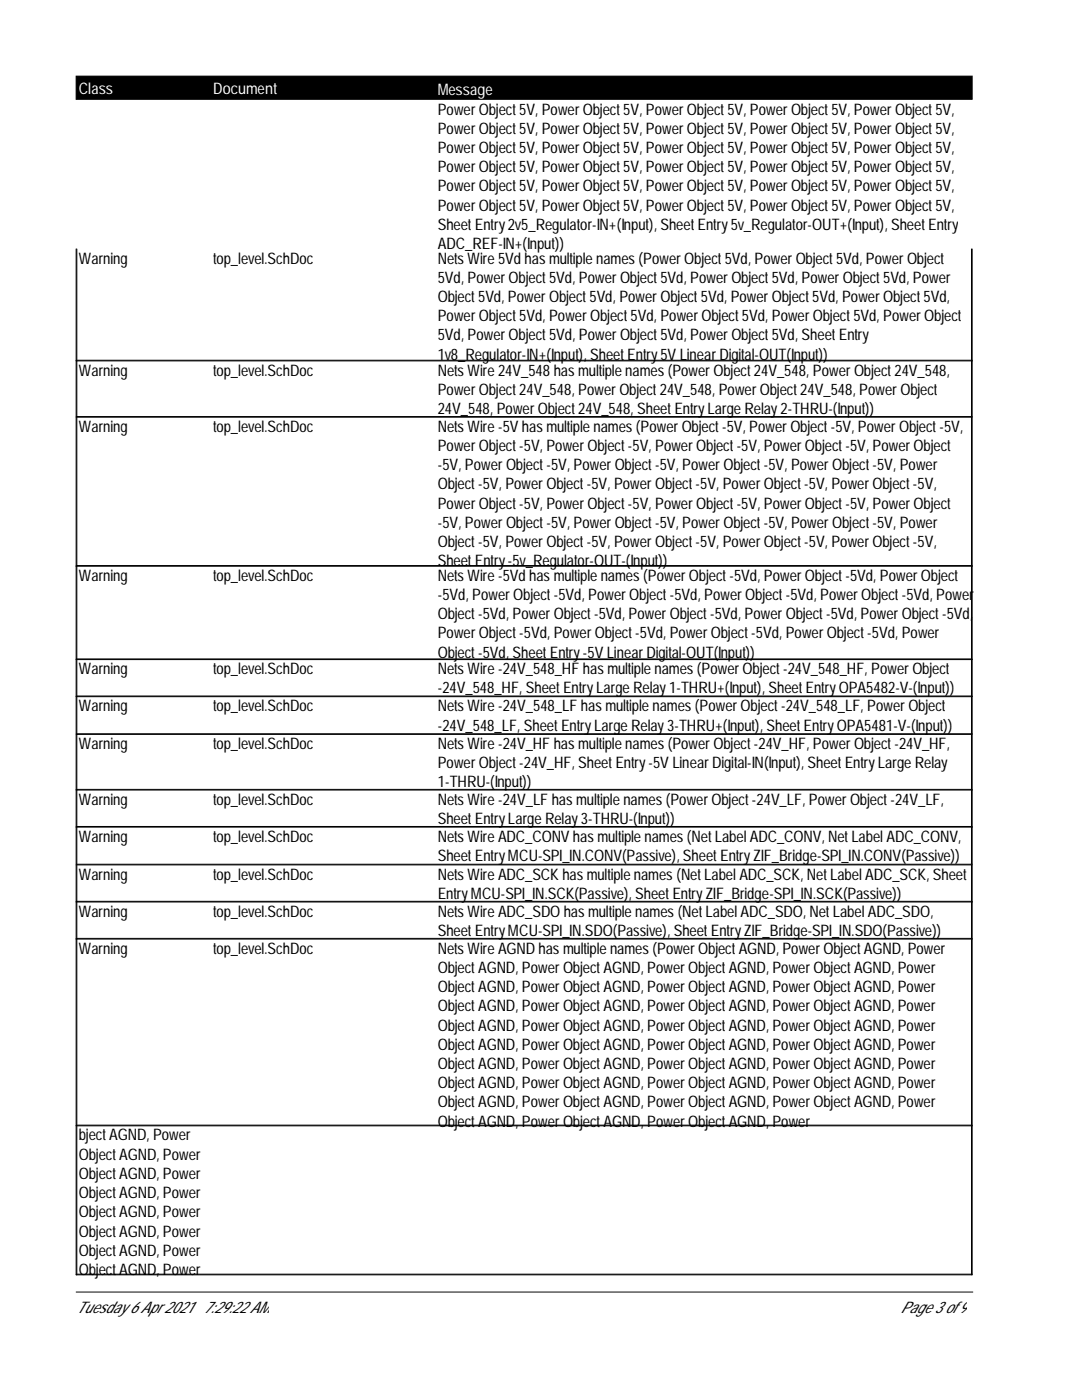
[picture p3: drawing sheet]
<svg xmlns="http://www.w3.org/2000/svg" width="216mm" height="279mm" viewBox="0 0 216 279" stroke-linecap="round" stroke-linejoin="round" font-family="sans-serif">
<defs><g id="words">
<g font-size="3.2" fill="#fff">
<text x="15.7" y="18.7">Class</text>
<text x="42.5" y="18.7">Document</text>
<text x="87.3" y="18.9">Message</text>
</g>
<g font-size="3.2">
<text x="87.3" y="22.9">PowerObject5V, PowerObject5V, PowerObject5V, PowerObject5V, PowerObject5V,</text>
<text x="87.3" y="26.7">PowerObject5V, PowerObject5V, PowerObject5V, PowerObject5V, PowerObject5V,</text>
<text x="87.3" y="30.5">PowerObject5V, PowerObject5V, PowerObject5V, PowerObject5V, PowerObject5V,</text>
<text x="87.3" y="34.4">PowerObject5V, PowerObject5V, PowerObject5V, PowerObject5V, PowerObject5V,</text>
<text x="87.3" y="38.2">PowerObject5V, PowerObject5V, PowerObject5V, PowerObject5V, PowerObject5V,</text>
<text x="87.3" y="42">PowerObject5V, PowerObject5V, PowerObject5V, PowerObject5V, PowerObject5V,</text>
<text x="87.3" y="45.9">SheetEntry2v5_Regulator-IN+(Input), SheetEntry5v_Regulator-OUT+(Input), SheetEntry</text>
<text x="15.7" y="52.6">Warning</text>
<text x="42.5" y="52.6">top_level.SchDoc</text>
<text x="87.3" y="49.7">ADC_REF-IN+(Input))</text>
<text x="87.3" y="52.6">NetsWire5Vdhasmultiplenames(PowerObject5Vd, PowerObject5Vd, PowerObject</text>
<text x="87.3" y="56.4">5Vd, PowerObject5Vd, PowerObject5Vd, PowerObject5Vd, PowerObject5Vd, Power</text>
<text x="87.3" y="60.3">Object5Vd, PowerObject5Vd, PowerObject5Vd, PowerObject5Vd, PowerObject5Vd,</text>
<text x="87.3" y="64.1">PowerObject5Vd, PowerObject5Vd, PowerObject5Vd, PowerObject5Vd, PowerObject</text>
<text x="87.3" y="67.9">5Vd, PowerObject5Vd, PowerObject5Vd, PowerObject5Vd, SheetEntry</text>
<text x="87.3" y="71.8">1v8_Regulator-IN+(Input), SheetEntry5V LinearDigital-OUT(Input))</text>
<text x="15.7" y="75">Warning</text>
<text x="42.5" y="75">top_level.SchDoc</text>
<text x="87.3" y="75">NetsWire24V_548hasmultiplenames(PowerObject24V_548, PowerObject24V_548,</text>
<text x="87.3" y="78.8">PowerObject24V_548, PowerObject24V_548, PowerObject24V_548, PowerObject</text>
<text x="87.3" y="82.6">24V_548, PowerObject24V_548, SheetEntryLargeRelay2-THRU-(Input))</text>
<text x="15.7" y="86.2">Warning</text>
<text x="42.5" y="86.2">top_level.SchDoc</text>
<text x="87.3" y="86.2">NetsWire-5V hasmultiplenames(PowerObject-5V, PowerObject-5V, PowerObject-5V,</text>
<text x="87.3" y="90">PowerObject-5V, PowerObject-5V, PowerObject-5V, PowerObject-5V, PowerObject</text>
<text x="87.3" y="93.9">-5V, PowerObject-5V, PowerObject-5V, PowerObject-5V, PowerObject-5V, Power</text>
<text x="87.3" y="97.7">Object-5V, PowerObject-5V, PowerObject-5V, PowerObject-5V, PowerObject-5V,</text>
<text x="87.3" y="101.5">PowerObject-5V, PowerObject-5V, PowerObject-5V, PowerObject-5V, PowerObject</text>
<text x="87.3" y="105.3">-5V, PowerObject-5V, PowerObject-5V, PowerObject-5V, PowerObject-5V, Power</text>
<text x="87.3" y="109.2">Object-5V, PowerObject-5V, PowerObject-5V, PowerObject-5V, PowerObject-5V,</text>
<text x="87.3" y="113">SheetEntry-5v_Regulator-OUT-(Input))</text>
<text x="15.7" y="115.9">Warning</text>
<text x="42.5" y="115.9">top_level.SchDoc</text>
<text x="87.3" y="115.9">NetsWire-5Vdhasmultiplenames(PowerObject-5Vd, PowerObject-5Vd, PowerObject</text>
<text x="87.3" y="119.8">-5Vd, PowerObject-5Vd, PowerObject-5Vd, PowerObject-5Vd, PowerObject-5Vd, Power</text>
<text x="87.3" y="123.6">Object-5Vd, PowerObject-5Vd, PowerObject-5Vd, PowerObject-5Vd, PowerObject-5Vd,</text>
<text x="87.3" y="127.4">PowerObject-5Vd, PowerObject-5Vd, PowerObject-5Vd, PowerObject-5Vd, Power</text>
<text x="87.3" y="131.3">Object-5Vd, SheetEntry-5V LinearDigital-OUT(Input))</text>
<text x="15.7" y="134.6">Warning</text>
<text x="42.5" y="134.6">top_level.SchDoc</text>
<text x="87.3" y="134.6">NetsWire-24V_548_HF hasmultiplenames(PowerObject-24V_548_HF, PowerObject</text>
<text x="15.7" y="142">Warning</text>
<text x="42.5" y="142">top_level.SchDoc</text>
<text x="87.3" y="138.4">-24V_548_HF, SheetEntryLargeRelay1-THRU+(Input), SheetEntryOPA5482-V-(Input))</text>
<text x="87.3" y="142">NetsWire-24V_548_LF hasmultiplenames(PowerObject-24V_548_LF, PowerObject</text>
<text x="15.7" y="149.5">Warning</text>
<text x="42.5" y="149.5">top_level.SchDoc</text>
<text x="87.3" y="145.8">-24V_548_LF, SheetEntryLargeRelay3-THRU+(Input), SheetEntryOPA5481-V-(Input))</text>
<text x="87.3" y="149.5">NetsWire-24V_HF hasmultiplenames(PowerObject-24V_HF, PowerObject-24V_HF,</text>
<text x="87.3" y="153.3">PowerObject-24V_HF, SheetEntry-5V LinearDigital-IN(Input), SheetEntryLargeRelay</text>
<text x="15.7" y="160.6">Warning</text>
<text x="42.5" y="160.6">top_level.SchDoc</text>
<text x="87.3" y="157.2">1-THRU-(Input))</text>
<text x="87.3" y="160.6">NetsWire-24V_LF hasmultiplenames(PowerObject-24V_LF, PowerObject-24V_LF,</text>
<text x="15.7" y="168">Warning</text>
<text x="42.5" y="168">top_level.SchDoc</text>
<text x="87.3" y="164.4">SheetEntryLargeRelay3-THRU-(Input))</text>
<text x="87.3" y="168">NetsWireADC_CONVhasmultiplenames(NetLabel ADC_CONV, NetLabel ADC_CONV,</text>
<text x="87.3" y="171.8">SheetEntryMCU-SPI_IN.CONV(Passive), SheetEntryZIF_Bridge-SPI_IN.CONV(Passive))</text>
<text x="15.7" y="175.5">Warning</text>
<text x="42.5" y="175.5">top_level.SchDoc</text>
<text x="87.3" y="175.5">NetsWireADC_SCK hasmultiplenames(NetLabel ADC_SCK, NetLabel ADC_SCK, Sheet</text>
<text x="87.3" y="179.4">EntryMCU-SPI_IN.SCK(Passive), SheetEntryZIF_Bridge-SPI_IN.SCK(Passive))</text>
<text x="15.7" y="182.9">Warning</text>
<text x="42.5" y="182.9">top_level.SchDoc</text>
<text x="87.3" y="182.9">NetsWireADC_SDOhasmultiplenames(NetLabel ADC_SDO, NetLabel ADC_SDO,</text>
<text x="15.7" y="190.3">Warning</text>
<text x="42.5" y="190.3">top_level.SchDoc</text>
<text x="87.3" y="186.8">SheetEntryMCU-SPI_IN.SDO(Passive), SheetEntryZIF_Bridge-SPI_IN.SDO(Passive))</text>
<text x="87.3" y="190.3">NetsWireAGNDhasmultiplenames(PowerObjectAGND, PowerObjectAGND, Power</text>
<text x="87.3" y="194.2">ObjectAGND, PowerObjectAGND, PowerObjectAGND, PowerObjectAGND, Power</text>
<text x="87.3" y="198">ObjectAGND, PowerObjectAGND, PowerObjectAGND, PowerObjectAGND, Power</text>
<text x="87.3" y="201.8">ObjectAGND, PowerObjectAGND, PowerObjectAGND, PowerObjectAGND, Power</text>
<text x="87.3" y="205.7">ObjectAGND, PowerObjectAGND, PowerObjectAGND, PowerObjectAGND, Power</text>
<text x="87.3" y="209.5">ObjectAGND, PowerObjectAGND, PowerObjectAGND, PowerObjectAGND, Power</text>
<text x="87.3" y="213.3">ObjectAGND, PowerObjectAGND, PowerObjectAGND, PowerObjectAGND, Power</text>
<text x="87.3" y="217.2">ObjectAGND, PowerObjectAGND, PowerObjectAGND, PowerObjectAGND, Power</text>
<text x="87.3" y="221">ObjectAGND, PowerObjectAGND, PowerObjectAGND, PowerObjectAGND, Power</text>
<text x="15.7" y="227.6">bjectAGND, Power</text>
<text x="87.3" y="224.8">ObjectAGND, PowerObjectAGND, PowerObjectAGND, Power</text>
<text x="15.7" y="231.4">ObjectAGND, Power</text>
<text x="15.7" y="235.3">ObjectAGND, Power</text>
<text x="15.7" y="239.1">ObjectAGND, Power</text>
<text x="15.7" y="242.9">ObjectAGND, Power</text>
<text x="15.7" y="246.8">ObjectAGND, Power</text>
<text x="15.7" y="250.6">ObjectAGND, Power</text>
<text x="15.7" y="254.4">ObjectAGND, Power</text>
<text x="15.2" y="262.1">Tuesday6Apr2021 7:29:22AM</text>
<text x="179.7" y="262.1">Page3of9</text>
</g>
</g></defs>
<path d="M15.2 15.2h178.8v4.6h-178.8z" fill="#000" stroke="#000" stroke-width=".2"/>
<g fill="none" stroke="#000" stroke-width=".2">
<path d="M15.2 49.7v33.4h178.8v-33.4M15.3 49.7v33.4M193.9 49.7v33.4M15.2 72h178.8M15.2 71.9h178.8M15.2 83.3h178.8v63.1h-178.8zM15.3 83.3v63.1M193.9 83.3v63.1M15.2 113h178.8M15.2 112.9h178.8M15.2 131.6h178.8M15.2 131.5h178.8"/>
<path d="M15.2 139h178.8M15.2 138.9h178.8M15.2 146.6h178.8v25.9h-178.8zM15.2 157.7h178.8M15.2 157.5h178.8M15.3 146.6v25.9M193.9 146.6v25.9M15.2 172.6h178.8v81.8h-178.8zM15.2 165.1h178.8M15.2 164.9h178.8M15.2 179.9h178.8M15.3 172.6v81.8"/>
<path d="M193.9 172.6v81.8M15.2 180h178.8M15.2 187.4h178.8M15.2 187.3h178.8M15.2 224.7h178.8M15.2 224.5h178.8M15.2 254.3h178.8M15.2 257.9h178.9"/>
</g>
<use href="#words"/>
</svg>
